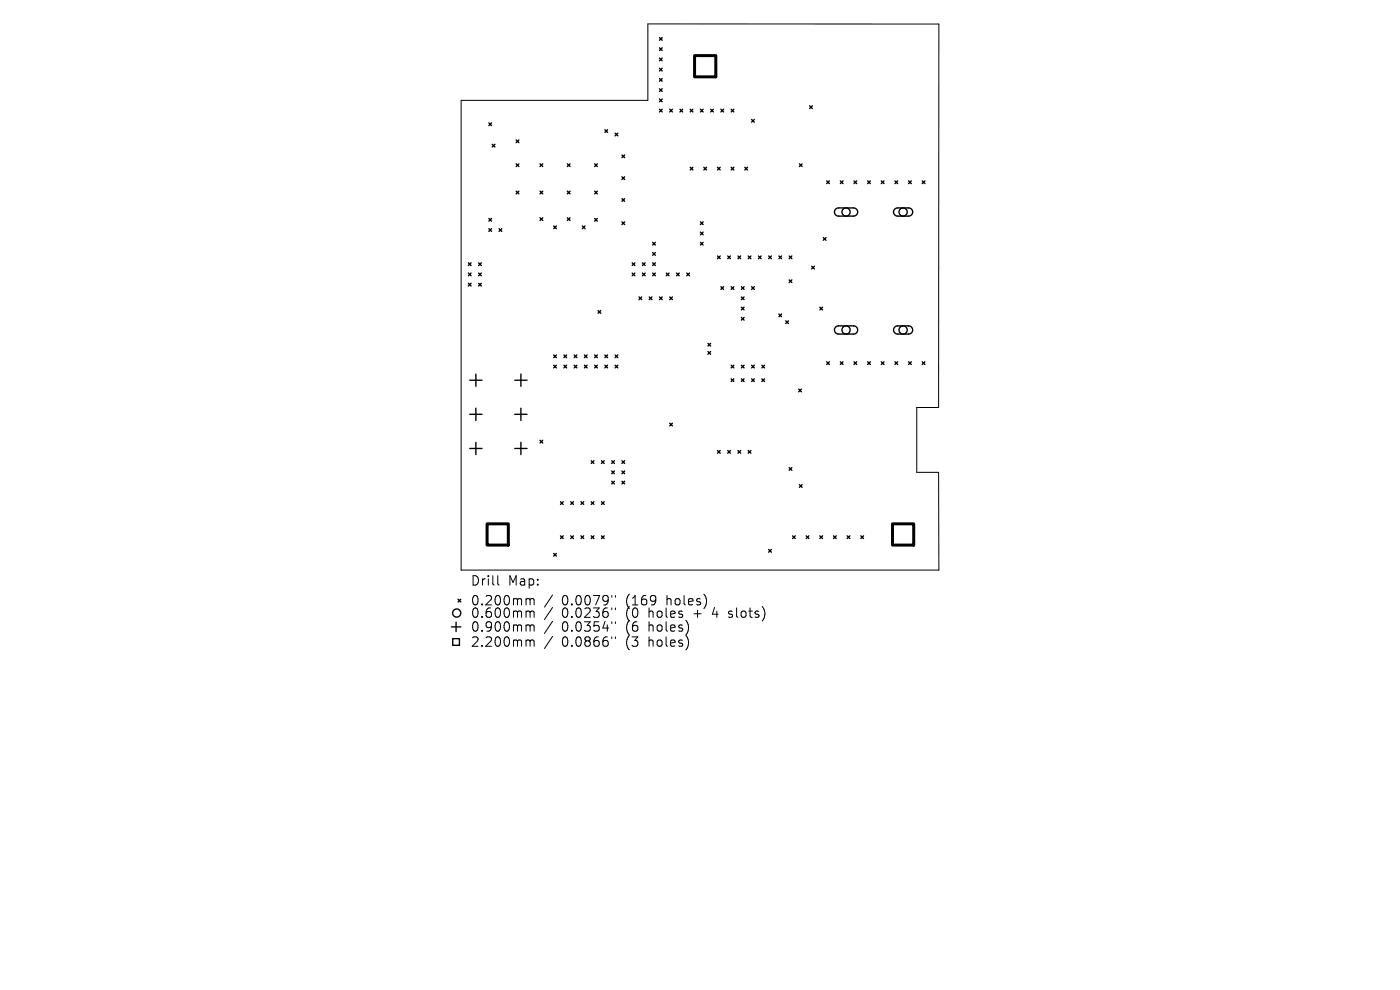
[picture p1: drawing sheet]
<svg xmlns="http://www.w3.org/2000/svg" width="297mm" height="210mm" viewBox="0 0 297 210" stroke-linecap="round" stroke-linejoin="round" font-family="sans-serif">
<defs><g id="words">
<g font-size="2.8">
<text x="99.8" y="124.5">Drill</text>
<text x="107.8" y="124.5">Map:</text>
<text x="99.8" y="128.7">0.200mm</text>
<text x="99.8" y="131.3">0.600mm</text>
<text x="119.2" y="128.7">0.0079&quot;</text>
<text x="119.2" y="131.3">0.0236&quot;</text>
<text x="132.9" y="128.7">(169</text>
<text x="132.9" y="131.3">(0</text>
<text x="137.9" y="131.3">holes</text>
<text x="141.7" y="128.7">holes)</text>
<text x="147.6" y="131.3">+</text>
<text x="151.8" y="131.3">4</text>
<text x="155.4" y="131.3">slots)</text>
<text x="99.8" y="134.3">0.900mm</text>
<text x="99.8" y="137.5">2.200mm</text>
<text x="119.2" y="134.3">0.0354&quot;</text>
<text x="119.2" y="137.5">0.0866&quot;</text>
<text x="132.9" y="134.3">(6</text>
<text x="132.9" y="137.5">(3</text>
<text x="137.9" y="134.3">holes)</text>
<text x="137.9" y="137.5">holes)</text>
</g>
</g></defs>
<g fill="none" stroke="#000" stroke-width=".21">
<path d="M97.8 21.3h39.6v-16.2h61.8l-.1 81.3h-4.6v13.8h4.6l.1 20.7h-101.4zM105.6 122.1v1.7l.3 .3M111.9 127l.5 .1 .1 .2M111.9 129.6l.5 .1 .1 .2M111.9 132.6h.3l.3 .2M111.9 135.8l.5 .1 .1 .1M112.5 127.3l.2-.3 .5 .1 .1 1.2M112.5 127.3v1M112.5 129.9v1.1M112.5 132.8v1.1M112.5 136v1.1M112.5 129.9l.2-.3 .5 .1 .1 1.3"/>
<path d="M112.5 132.8l.2-.2 .5 .1 .1 1.2M112.5 136l.2-.2 .5 .1 .1 1.2M117.2 126.2l-1.7 2.6M117.2 128.9l-1.7 2.5M117.2 131.8l-1.7 2.6M117.2 135l-1.7 2.6M129.8 126.3v.4M129.8 129v.3M129.8 131.9v.4M129.8 135.1v.4M130.6 126.3v.4M130.6 129v.3"/>
<path d="M130.6 131.9v.4M130.6 135.1v.4M154.6 130.9l.1 .1M154.6 129.7v.5"/>
</g>
<g fill="none" stroke="#000" stroke-width=".29">
<path d="M139.9 8l.6 .5M139.9 10.1l.6 .6M139.9 12.3l.6 .6M139.9 14.5l.6 .6M139.9 16.7l.6 .5M139.9 18.8l.6 .6M140.5 10.1l-.6 .6M140.5 12.3l-.6 .6M140.5 14.5l-.6 .6M140.5 18.8l-.6 .6M140.5 8l-.6 .5M140.5 16.7l-.6 .5"/>
<path d="M103.7 26.1l.6 .5M104.3 26.1l-.6 .5M104.4 30.6l.6 .6M105 30.6l-.6 .6M109.5 29.7l.6 .6M109.5 34.8l.6 .5M110.1 29.7l-.6 .6M110.1 34.8l-.6 .5M114.6 34.8l.5 .5M115.1 34.8l-.5 .5M120.4 34.8l.5 .5M120.9 34.8l-.5 .5"/>
<path d="M126.1 34.8l.6 .5M126.7 34.8l-.6 .5M128.3 27.5l.6 .6M128.9 27.5l-.6 .6M130.5 28.2l.6 .6M131.1 28.2l-.6 .6M131.9 32.9l.6 .6M131.9 37.5l.6 .6M132.5 32.9l-.6 .6M132.5 37.5l-.6 .6M139.9 21l.6 .6M139.9 23.2l.6 .6"/>
<path d="M140.5 21l-.6 .6M140.5 23.2l-.6 .6M142.1 23.2l.6 .6M142.7 23.2l-.6 .6M144.2 23.2l.6 .6M144.8 23.2l-.6 .6M146.4 23.2l.6 .6M146.4 35.5l.6 .6M147 23.2l-.6 .6M147 35.5l-.6 .6M148.6 23.2l.6 .6M149.2 23.2l-.6 .6"/>
<path d="M149.3 35.5l.6 .6M149.9 35.5l-.6 .6M150.8 23.2l.5 .6M151.3 23.2l-.5 .6M152.2 35.5l.6 .6M152.8 35.5l-.6 .6M152.9 23.2l.6 .6M153.5 23.2l-.6 .6M155.1 23.2l.6 .6M155.1 35.5l.6 .6M155.7 23.2l-.6 .6M155.7 35.5l-.6 .6"/>
<path d="M158 35.5l.6 .6M158.6 35.5l-.6 .6M159.4 25.3l.6 .6M160 25.3l-.6 .6M169.6 34.8l.6 .5M170.2 34.8l-.6 .5M171.8 22.4l.5 .6M172.3 22.4l-.5 .6M175.4 38.4l.6 .6M176 38.4l-.6 .6M178.3 38.4l.5 .6M178.8 38.4l-.5 .6"/>
<path d="M181.2 38.4l.5 .6M181.7 38.4l-.5 .6M184.1 38.4l.5 .6M184.6 38.4l-.5 .6M187 38.4l.5 .6M187.5 38.4l-.5 .6M189.9 38.4l.5 .6M190.4 38.4l-.5 .6M192.7 38.4l.6 .6M193.3 38.4l-.6 .6M195.6 38.4l.6 .6M196.2 38.4l-.6 .6"/>
<path d="M99.4 55.7l.5 .6M99.4 57.9l.5 .6M99.9 55.7l-.5 .6M99.9 57.9l-.5 .6M101.5 55.7l.6 .6M101.5 57.9l.6 .6M102.1 55.7l-.6 .6M102.1 57.9l-.6 .6M103.7 46.3l.6 .6M103.7 48.5l.6 .6M104.3 46.3l-.6 .6M104.3 48.5l-.6 .6"/>
<path d="M105.9 48.5l.6 .6M106.5 48.5l-.6 .6M109.5 40.5l.6 .6M110.1 40.5l-.6 .6M114.6 40.5l.5 .6M114.6 46.2l.5 .6M115.1 40.5l-.5 .6M115.1 46.2l-.5 .6M117.5 47.9l.5 .6M118 47.9l-.5 .6M120.4 40.5l.5 .6M120.4 46.2l.5 .6"/>
<path d="M120.9 40.5l-.5 .6M120.9 46.2l-.5 .6M123.5 47.9l.6 .6M124.1 47.9l-.6 .6M126.1 46.3l.6 .6M126.1 40.5l.6 .6M126.7 40.5l-.6 .6M126.7 46.3l-.6 .6M131.9 42.1l.6 .6M131.9 47.1l.6 .5M132.5 42.1l-.6 .6M132.5 47.1l-.6 .5"/>
<path d="M134.1 55.7l.6 .6M134.1 57.9l.6 .6M134.7 55.7l-.6 .6M134.7 57.9l-.6 .6M136.3 57.9l.6 .6M136.3 55.7l.6 .6M136.9 55.7l-.6 .6M136.9 57.9l-.6 .6M138.5 53.6l.5 .6M138.5 57.9l.5 .6M138.5 51.4l.5 .6M138.5 55.7l.5 .6"/>
<path d="M139 51.4l-.5 .6M139 53.6l-.5 .6M139 55.7l-.5 .6M139 57.9l-.5 .6M141.3 57.9l.6 .6M141.9 57.9l-.6 .6M143.5 57.9l.6 .6M144.1 57.9l-.6 .6M145.7 57.9l.6 .6M146.3 57.9l-.6 .6M148.6 47.1l.6 .5M148.6 49.2l.6 .6"/>
<path d="M148.6 51.4l.6 .6M149.2 47.1l-.6 .5M149.2 49.2l-.6 .6M149.2 51.4l-.6 .6M152.2 54.3l.6 .6M152.8 54.3l-.6 .6M154.4 54.3l.6 .6M155 54.3l-.6 .6M156.6 54.3l.5 .6M157.1 54.3l-.5 .6M158.7 54.3l.6 .6M159.3 54.3l-.6 .6"/>
<path d="M160.9 54.3l.6 .6M161.5 54.3l-.6 .6M163.1 54.3l.5 .6M163.6 54.3l-.5 .6M165.2 54.3l.6 .6M165.8 54.3l-.6 .6M167.4 54.3l.6 .6M167.4 59.4l.6 .5M168 54.3l-.6 .6M168 59.4l-.6 .5M172.2 56.5l.6 .6M172.8 56.5l-.6 .6"/>
<path d="M174.6 50.4l.6 .6M175.2 50.4l-.6 .6M177.3 44.4l.5-.3h3.3a.87 .87 0 0 1 .8 .9 .87 .87 0 0 1-.8 .8h-3.2a.87 .87 0 0 1-.8-.5 .87 .87 0 0 1 .2-.9zM189.8 44.4l.6-.3h2.3a.87 .87 0 0 1 .9 .9 .87 .87 0 0 1-.9 .8h-2.3a.87 .87 0 0 1-.8-.5 .87 .87 0 0 1 .2-.9zM99.4 60.1l.5 .6M99.9 60.1l-.5 .6M101 79.3v2.7M101.5 60.1l.6 .6M102.1 60.1l-.6 .6M110.5 79.3v2.7M117.5 75.3l.5 .6M117.5 77.5l.5 .5"/>
<path d="M118 75.3l-.5 .6M118 77.5l-.5 .5M119.6 75.3l.6 .6M119.6 77.5l.6 .5M120.2 75.3l-.6 .6M120.2 77.5l-.6 .5M121.8 77.5l.6 .5M121.8 75.3l.6 .6M122.4 75.3l-.6 .6M122.4 77.5l-.6 .5M124 77.5l.6 .5M124 75.3l.6 .6"/>
<path d="M124.6 75.3l-.6 .6M124.6 77.5l-.6 .5M126.1 77.5l.6 .5M126.1 75.3l.6 .6M126.7 75.3l-.6 .6M126.7 77.5l-.6 .5M126.9 65.9l.5 .6M127.4 65.9l-.5 .6M128.3 77.5l.6 .5M128.3 75.3l.6 .6M128.9 75.3l-.6 .6M128.9 77.5l-.6 .5"/>
<path d="M130.5 77.5l.6 .5M130.5 75.3l.6 .6M131.1 77.5l-.6 .5M131.1 75.3l-.6 .6M135.6 63l.5 .6M136.1 63l-.5 .6M137.7 63l.6 .6M138.3 63l-.6 .6M139.9 63l.6 .6M140.5 63l-.6 .6M142.1 63l.6 .6M142.7 63l-.6 .6"/>
<path d="M150.2 72.8l.6 .6M150.2 74.6l.6 .5M150.8 72.8l-.6 .6M150.8 74.6l-.6 .5M152.9 60.8l.6 .6M153.5 60.8l-.6 .6M155.1 60.8l.6 .6M155.1 77.5l.6 .5M155.7 60.8l-.6 .6M155.7 77.5l-.6 .5M157.3 65.2l.6 .5M157.3 63l.6 .6"/>
<path d="M157.3 60.8l.6 .6M157.3 67.3l.6 .6M157.3 77.5l.6 .5M157.9 60.8l-.6 .6M157.9 63l-.6 .6M157.9 65.2l-.6 .5M157.9 67.3l-.6 .6M157.9 77.5l-.6 .5M159.4 60.8l.6 .6M159.4 77.5l.6 .5M160 60.8l-.6 .6M160 77.5l-.6 .5"/>
<path d="M161.6 77.5l.6 .5M162.2 77.5l-.6 .5M165.2 66.6l.6 .6M165.8 66.6l-.6 .6M166.7 68.1l.6 .5M167.3 68.1l-.6 .5M173.9 65.2l.6 .5M174.5 65.2l-.6 .5M175.4 76.7l.6 .6M176 76.7l-.6 .6M177.3 69.4l.5-.3h3.3a.87 .87 0 0 1 .8 .9 .87 .87 0 0 1-.8 .9h-3.2a.87 .87 0 0 1-.8-.6 .87 .87 0 0 1 .2-.9zM178.3 76.7l.5 .6"/>
<path d="M178.8 76.7l-.5 .6M181.2 76.7l.5 .6M181.7 76.7l-.5 .6M184.1 76.7l.5 .6M184.6 76.7l-.5 .6M187 76.7l.5 .6M187.5 76.7l-.5 .6M189.8 69.4l.6-.3h2.3a.87 .87 0 0 1 .9 .9 .87 .87 0 0 1-.9 .9h-2.3a.87 .87 0 0 1-.8-.6 .87 .87 0 0 1 .2-.9zM189.9 76.7l.5 .6M190.4 76.7l-.5 .6M192.7 76.7l.6 .6M193.3 76.7l-.6 .6"/>
<path d="M195.6 76.7l.6 .6M196.2 76.7l-.6 .6M99.6 80.7h2.7M99.6 87.9h2.7M99.6 95.1h2.7M101 86.6v2.6M101 93.8v2.6M109.2 80.7h2.6M109.2 87.9h2.6M109.2 95.1h2.6M110.5 86.6v2.6M110.5 93.8v2.6"/>
<path d="M114.6 93.4l.5 .6M115.1 93.4l-.5 .6M125.4 97.7l.6 .6M126 97.7l-.6 .6M127.6 97.7l.6 .6M128.2 97.7l-.6 .6M129.8 99.9l.5 .6M129.8 97.7l.5 .6M130.3 97.7l-.5 .6M130.3 99.9l-.5 .6M131.9 99.9l.6 .6M131.9 97.7l.6 .6"/>
<path d="M132.5 97.7l-.6 .6M132.5 99.9l-.6 .6M142.1 89.8l.6 .6M142.7 89.8l-.6 .6M152.2 95.6l.6 .5M152.8 95.6l-.6 .5M154.4 95.6l.6 .5M155 95.6l-.6 .5M155.1 80.4l.6 .5M155.7 80.4l-.6 .5M156.6 95.6l.5 .5M157.1 95.6l-.5 .5"/>
<path d="M157.3 80.4l.6 .5M157.9 80.4l-.6 .5M158.7 95.6l.6 .5M159.3 95.6l-.6 .5M159.4 80.4l.6 .5M160 80.4l-.6 .5M161.6 80.4l.6 .5M162.2 80.4l-.6 .5M167.4 99.2l.6 .6M168 99.2l-.6 .6M169.4 82.5l.6 .6M170 82.5l-.6 .6"/>
<path d="M117.5 117.4l.5 .6M118 117.4l-.5 .6M118.9 106.4l.6 .6M118.9 113.7l.6 .5M119.5 106.4l-.6 .6M119.5 113.7l-.6 .5M121.1 106.4l.6 .6M121.1 113.7l.6 .5M121.7 106.4l-.6 .6M121.7 113.7l-.6 .5M123.3 106.4l.5 .6M123.3 113.7l.5 .5"/>
<path d="M123.8 106.4l-.5 .6M123.8 113.7l-.5 .5M125.4 106.4l.6 .6M125.4 113.7l.6 .5M126 106.4l-.6 .6M126 113.7l-.6 .5M127.6 106.4l.6 .6M127.6 113.7l.6 .5M128.2 106.4l-.6 .6M128.2 113.7l-.6 .5M129.8 102.1l.5 .6M130.3 102.1l-.5 .6"/>
<path d="M131.9 102.1l.6 .6M132.5 102.1l-.6 .6M163.1 116.6l.5 .5M163.6 116.6l-.5 .5M168.1 113.7l.6 .5M168.7 113.7l-.6 .5M169.6 102.8l.6 .6M170.2 102.8l-.6 .6M171 113.7l.6 .5M171.6 113.7l-.6 .5M173.9 113.7l.6 .5M174.5 113.7l-.6 .5"/>
<path d="M176.8 113.7l.6 .5M177.4 113.7l-.6 .5M179.7 113.7l.6 .5M180.3 113.7l-.6 .5M182.6 113.7l.6 .5M183.2 113.7l-.6 .5M95.8 133h2M96 135.5h1.5v1.4h-1.5zM96.8 132v2M97.2 127.1l.6 .6M97.8 127.1l-.6 .6"/>
<circle cx="179.5" cy="45" r=".87"/>
<circle cx="191.6" cy="45" r=".87"/>
<circle cx="179.5" cy="70" r=".87"/>
<circle cx="191.6" cy="70" r=".87"/>
<circle cx="96.9" cy="130" r=".87"/>
</g>
<path d="M147.3 11.8h4.6v4.5h-4.6zM103.3 111.1h4.5v4.5h-4.5zM189.3 111.1h4.5v4.5h-4.5z" fill="none" stroke="#000" stroke-width=".64"/>
<use href="#words"/>
</svg>
